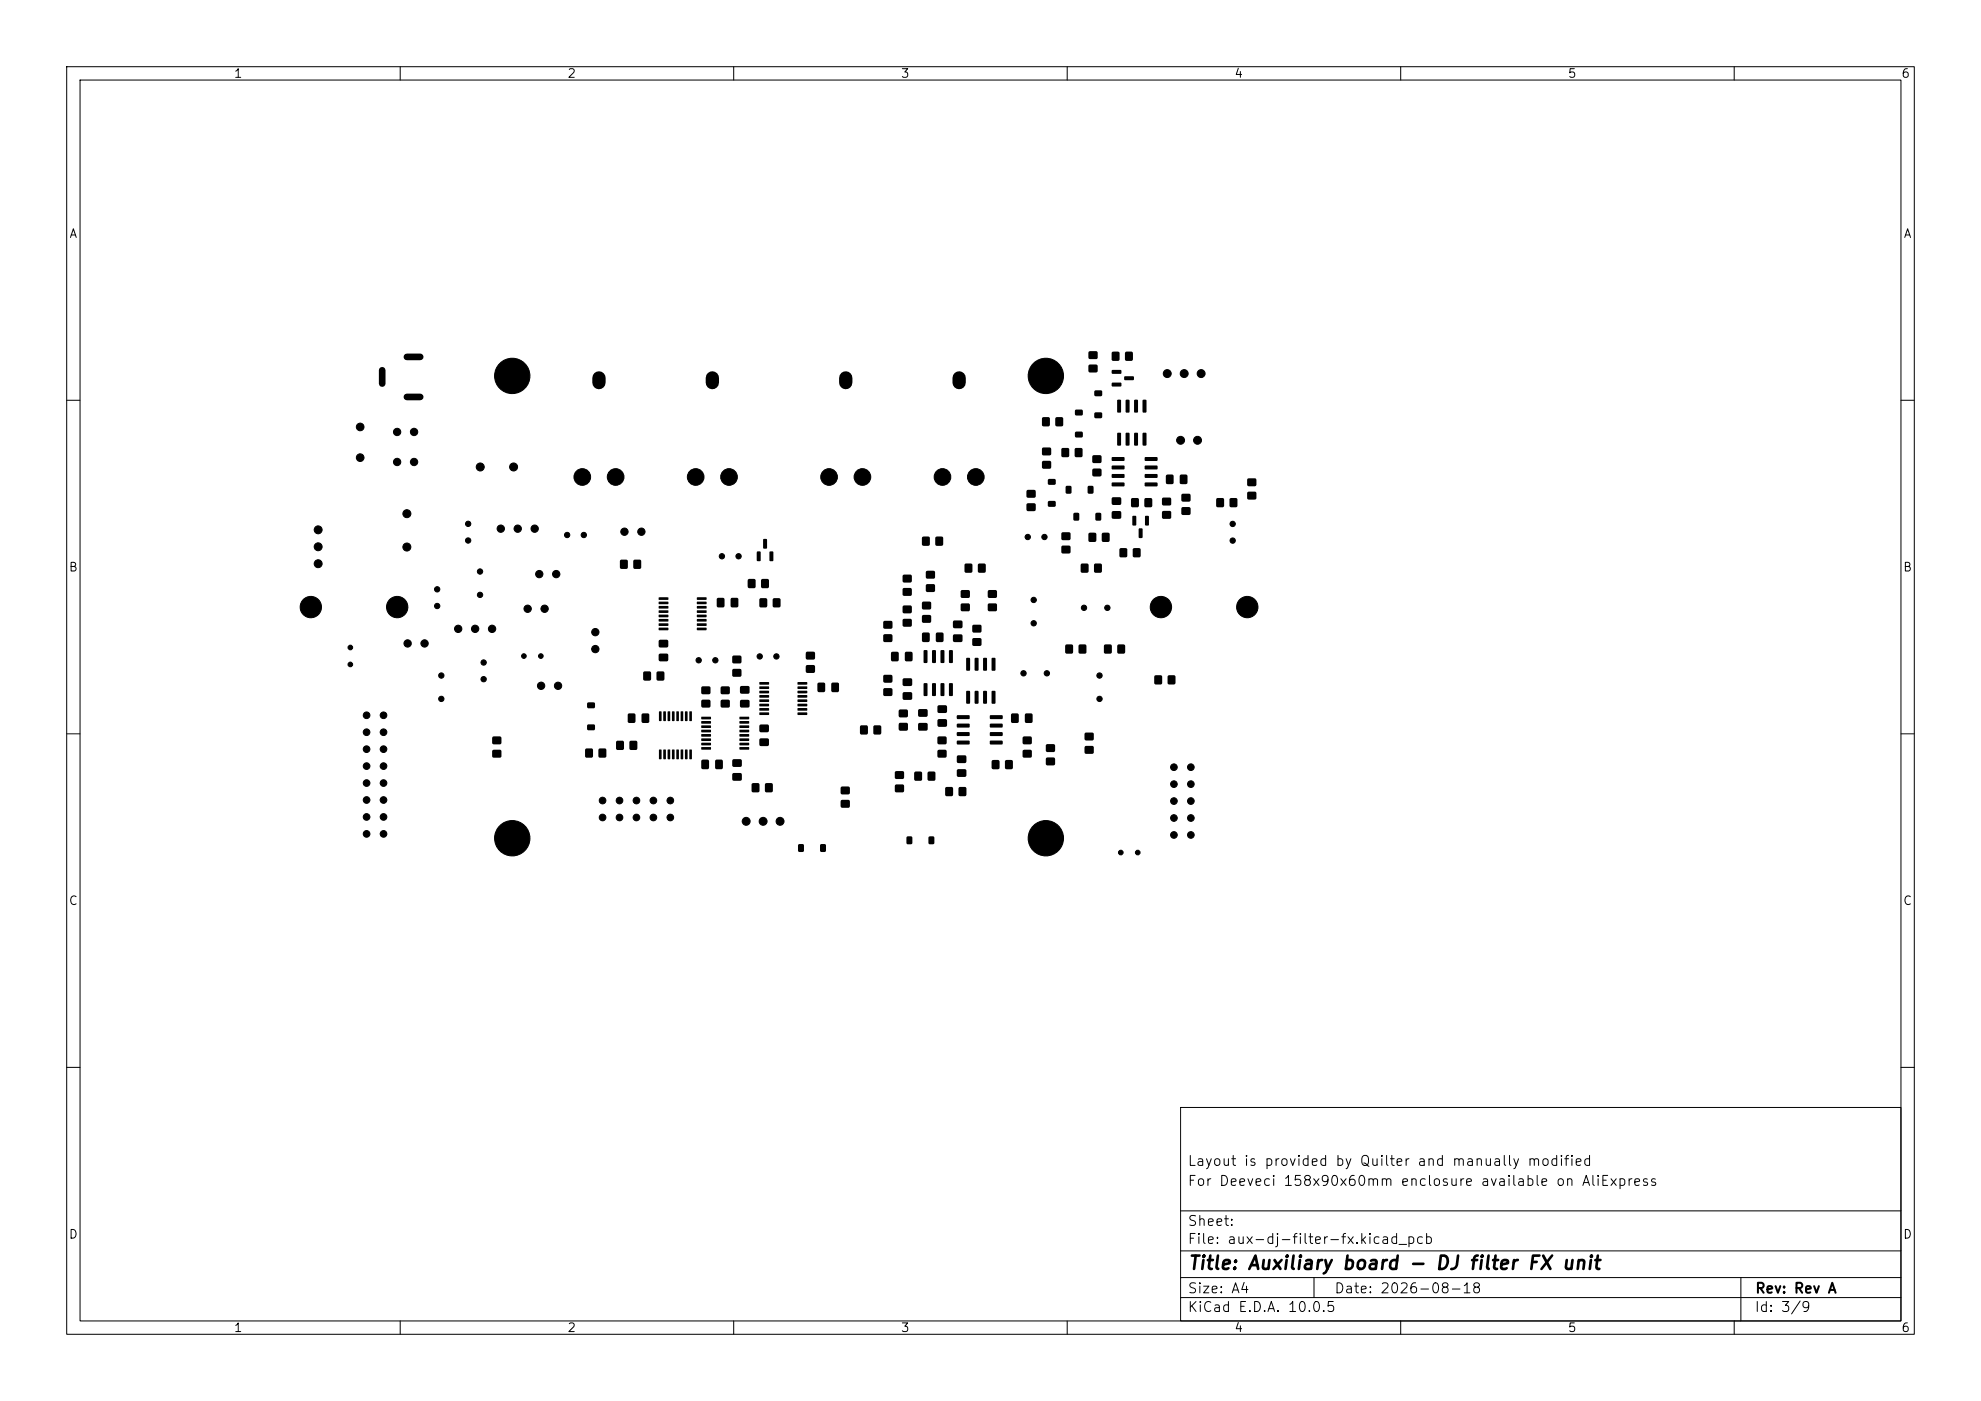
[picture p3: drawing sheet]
<svg xmlns="http://www.w3.org/2000/svg" width="297mm" height="210mm" viewBox="0 0 297 210" stroke-linecap="round" stroke-linejoin="round" font-family="sans-serif">
<defs><g id="words">
<text font-size="2" x="178" y="190.8">Title: Auxiliary board - DJ filter FX unit</text>
<g font-size="1.5">
<text x="178" y="178.1">For Deeveci 158x90x60mm enclosure available on AliExpress</text>
<text x="178" y="175.1">Layout is provided by Quilter and manually modified</text>
<text x="178" y="184.1">Sheet:</text>
<text x="178" y="186.8">File: aux-dj-filter-fx.kicad_pcb</text>
<text x="178" y="197">KiCad E.D.A. 10.0.5</text>
<text x="178" y="194.2">Size: A4</text>
<text x="200" y="194.2">Date: 2026-08-18</text>
<text x="263" y="197">Id: 3/9</text>
<text x="263" y="194.2">Rev: Rev A</text>
</g>
<g font-size="1.3">
<text x="35" y="12">1</text>
<text x="85" y="12">2</text>
<text x="135" y="12">3</text>
<text x="185" y="12">4</text>
<text x="235" y="12">5</text>
<text x="285" y="12">6</text>
<text x="10.3" y="36">A</text>
<text x="285.3" y="36">A</text>
<text x="10.2" y="86">B</text>
<text x="285.2" y="86">B</text>
<text x="10.2" y="136">C</text>
<text x="285.2" y="136">C</text>
<text x="10.2" y="186">D</text>
<text x="285.2" y="186">D</text>
<text x="35" y="200">1</text>
<text x="85" y="200">2</text>
<text x="135" y="200">3</text>
<text x="185" y="200">4</text>
<text x="235" y="200">5</text>
<text x="285" y="200">6</text>
</g>
</g></defs>
<g fill="none" stroke="#000" stroke-width=".15">
<path d="M10 10h277v190h-277zM12 12h273v186h-273zM60 10v2M110 10v2M160 10v2M210 10v2M260 10v2M10 60h2M285 60h2M10 110h2M285 110h2M10 160h2"/>
<path d="M177 166h108v32h-108zM285 160h2M60 198v2M110 198v2M160 198v2M177 194.5h108M177 191.5h108M177 187.5h108M177 181.5h108M197 191.5v3M210 198v2M260 198v2"/>
<path d="M261 191.5v6.5"/>
</g>
<g fill="#000">
<path d="M163.2 54.7h1.3v1.1h-1.3zM163.2 52.7h1.3v1.1h-1.3zM164.1 58.6h1.1v.7h-1.1zM166.7 52.8h1.1v1.2h-1.1zM166.7 55.5h1.3l.1 .5h-.1h-1.2l-.1-.1zM166.7 57.4h1.3l.1 .5h-.1h-1.2l-.1-.1zM167.5 60l.4-.1 .2 .1v1.7l-.1 .1h-.5zM168.6 56.4h1.3l.1 .5-.1 .1h-1.3l-.1-.2zM168.7 52.8h1.1v1.2h-1.1zM168.8 60l.4-.1 .1 .1 .1 1.7-.1 .1h-.5zM170.1 60l.4-.1 .1 .1v1.7l-.1 .1h-.5zM171.3 60l.4-.1 .2 .1v1.7l-.1 .1h-.5z"/>
<path d="M154 75.5h1.2v1.1h-1.2zM154 73.5h1.2v1.1h-1.2zM156.3 62.6h1v1.2h-1zM156.3 69.1h1.2v1.1h-1.2zM156.3 67.1h1.2v1.1h-1.2zM157.2 75.1h1v.8h-1zM157.2 71.8h1v.8h-1zM158.3 62.6h1v1.2h-1zM159.2 67.2h1v1.3h-1zM159.8 72.9h.8v1h-.8zM161 76.9h.7v1.1h-.7zM161.2 67.2h1v1.3h-1z"/>
<path d="M161.2 64.8h1.1v.7h-1.1zM161.2 61.5h1.1v.7h-1.1zM163.1 72.9h.8v1h-.8zM163.8 70.3h1.3v1.1h-1.3zM163.8 68.3h1.3v1.1h-1.3zM164.3 76.9h.7v1.1h-.7zM164.1 61.9h1.1v.7h-1.1zM166.7 68.5h1.8l.1 .5-.1 .1h-1.8v-.1zM166.7 69.8h1.8l.1 .5-.1 .1h-1.8v-.2zM166.7 71.1h1.8l.1 .5h-.1h-1.8v-.1zM166.7 72.4l1.8-.1 .1 .5-.1 .1h-1.8v-.1zM166.7 76.7h1.3v1h-1.3z"/>
<path d="M166.7 74.6h1.3v1h-1.3zM167.5 64.9h.4h.2v1.8l-.1 .1-.5-.1zM168.8 64.9h.4h.1l.1 1.8-.1 .1-.5-.1zM169.6 74.7h1.1v1.3h-1.1zM169.8 77.4l.4-.1 .1 .1 .1 1.2-.1 .2-.5-.1zM170.1 64.9h.4h.1v1.8l-.1 .1-.5-.1zM170.8 79.2h.4l.1 .1v1.2l-.1 .1h-.5zM171.6 74.7h1.1v1.3h-1.1zM171.7 72.4l1.8-.1v.5l-.1 .1h-1.7l-.1-.1zM171.7 71.1h1.8v.5h-.1h-1.7l-.1-.1zM171.7 69.8h1.8v.5l-.1 .1h-1.7l-.1-.2zM171.7 68.5h1.8v.5l-.1 .1h-1.7l-.1-.1z"/>
<path d="M171.3 64.9h.4h.2v1.8l-.1 .1-.5-.1zM171.7 77.4l.4-.1 .1 .1 .1 1.2-.1 .2-.5-.1zM174.3 76.7h1.2v1h-1.2zM174.3 74.7h1.2v1h-1.2zM174.9 71.2h1v1.3h-1zM176.9 71.2h1.1v1.3h-1.1zM177.2 76.1h1.2v1h-1.2zM177.2 74.1h1.2v1h-1.2zM182.4 74.7h1.1v1.3h-1.1zM184.4 74.7h1.1v1.3h-1.1zM187 73.8h1.3v1h-1.3zM187 71.8h1.3v1h-1.3z"/>
<path d="M93 84h1.1v1.2h-1.1zM95 84h1.1v1.2h-1.1zM98.8 96h1.3v1h-1.3zM98.8 98h1.3v1.1h-1.3zM98.8 89.6l1.4-.1v.4h-1.4zM98.8 90.2h1.4v.3l-1.4 .1zM98.8 90.9l1.4-.1v.4h-1.4zM98.8 91.5h1.4v.3l-1.4 .1zM98.8 92.2l1.4-.1v.4h-1.4zM98.8 92.8h1.4v.3l-1.4 .1zM98.8 93.5l1.4-.1v.4h-1.4zM98.8 94.1h1.4v.3l-1.4 .1z"/>
<path d="M104.5 94.1h1.4v.3l-1.4 .1zM104.5 93.5l1.4-.1v.4h-1.4zM104.5 92.8h1.4v.3l-1.4 .1zM104.5 92.2l1.4-.1v.4h-1.4zM104.5 91.5h1.4v.3l-1.4 .1zM104.5 90.9l1.4-.1v.4h-1.4zM104.5 90.2h1.4v.3l-1.4 .1zM104.5 89.6l1.4-.1v.4h-1.4zM107.5 89.7h1.1v1.3h-1.1zM109.8 98.3h1.3v1.1h-1.3zM109.6 89.7h1v1.3h-1zM112.2 86.8h1v1.3h-1z"/>
<path d="M113.5 82.7h.4h.1l.1 1.3-.1 .1-.5-.1zM113.9 89.7h1.1v1.3h-1.1zM114.2 86.8h1v1.3h-1zM114.4 80.8h.5l.1 .1v1.2l-.1 .1h-.5zM115.4 82.7h.4h.1l.1 1.3-.1 .1-.5-.1zM115.9 89.7h1.1v1.3h-1.1zM120.9 97.8h1.2v1h-1.2zM132.5 93.1h1.2v1.1h-1.2zM132.5 95.1h1.2v1.1h-1.2zM133.6 97.8h1.1v1.3h-1.1zM135.4 92.8h1.2v1.1h-1.2zM135.4 90.8h1.2v1.1h-1.2z"/>
<path d="M135.7 97.8h1.1v1.3h-1.1zM135.4 86.2h1.2v1.1h-1.2zM135.4 88.2h1.2v1.1h-1.2zM138.3 94.9h1v1.3h-1zM138.5 97.5l.4-.1 .1 .1 .1 1.7-.1 .2-.5-.1zM138.9 87.6h1.2v1.1h-1.2zM138.9 85.6h1.2v1.1h-1.2zM138.3 90.2h1.2v1.1h-1.2zM138.3 92.2h1.2v1.1h-1.2zM138.3 80.5h1v1.2h-1zM139.8 97.5l.4-.1 .1 .1v1.7l-.1 .2-.5-.1zM140.4 94.9h1v1.3h-1z"/>
<path d="M140.3 80.5h1v1.2h-1zM141 97.5l.4-.1 .2 .1v1.7l-.1 .2-.5-.1zM142.3 97.5l.4-.1 .2 .1v1.7l-.1 .2-.5-.1zM142.9 95.2h1.3v1h-1.3zM142.9 93.1h1.3v1h-1.3zM144.7 84.5h1v1.3h-1zM144.1 88.5h1.2v1.1h-1.2zM144.1 90.5h1.2v1.1h-1.2zM144.9 98.6h.4l.1 .1v1.7v.1h-.5zM145.8 95.7h1.3v1.1h-1.3zM145.8 93.7h1.3v1.1h-1.3zM146.2 98.6h.4l.1 .1v1.7l-.1 .1h-.5z"/>
<path d="M146.7 84.5h1v1.3h-1zM147.4 98.6h.4l.2 .1v1.7l-.1 .1h-.5zM148.7 98.6h.4l.1 .1 .1 1.7-.1 .1h-.5zM148.2 88.5h1.2v1.1h-1.2zM148.2 90.5h1.2v1.1h-1.2zM159.2 81.8h1.2v1.1h-1.2zM159.2 79.8h1.2v1.1h-1.2zM159.8 96.7h1v1.2h-1zM162.1 84.5h1v1.3h-1zM161.8 96.7h1v1.2h-1zM163.2 79.9h1.1v1.3h-1.1zM164.1 84.5h1v1.3h-1z"/>
<path d="M165.2 79.9h1.1v1.3h-1.1zM165.6 96.7h1v1.2h-1zM167.9 82.2h1v1.3h-1zM167.6 96.7h1v1.2h-1zM169.9 82.2h1v1.3h-1zM73.9 112.5h1.2v1h-1.2zM73.9 110.5h1.2v1h-1.2zM87.8 112.3h1v1.2h-1zM88.1 108.6h1v.8h-1zM88.1 105.3h1v.8h-1zM89.8 112.3h1v1.2h-1zM92.4 111.1h1.1v1.3h-1.1z"/>
<path d="M94.2 107h1v1.3h-1zM94.4 111.1h1.1v1.3h-1.1zM96.5 100.7h1v1.3h-1zM96.3 107h1v1.3h-1zM98.5 100.7h1v1.3h-1zM98.8 112.4h.4l-.1 1.4h-.3zM98.8 106.6l.4 .1-.1 1.4-.3-.1zM99.5 112.4h.3v1.4h-.4zM99.5 106.6l.3 .1v1.4l-.4-.1zM100.1 112.4h.4l-.1 1.4h-.3zM100.1 106.6l.4 .1-.1 1.4-.3-.1zM100.8 112.4h.3v1.4h-.4z"/>
<path d="M100.8 106.6l.3 .1v1.4l-.4-.1zM101.4 112.4h.4l-.1 1.4h-.3zM101.4 106.6l.4 .1-.1 1.4-.3-.1zM102.1 112.4h.3v1.4h-.4zM102.1 106.6l.3 .1v1.4l-.4-.1zM102.7 112.4h.4l-.1 1.4h-.3zM102.7 106.6l.4 .1-.1 1.4-.3-.1zM103.4 112.4h.3v1.4h-.4zM103.4 106.6l.3 .1v1.4l-.4-.1zM105.2 104.9h1.3v1.1h-1.3zM105.2 102.9h1.3v1.1h-1.3zM105.2 113.9h1v1.3h-1z"/>
<path d="M105.2 107.5l1.3-.1 .1 .4h-1.4zM105.2 108.1h1.3l.1 .3-1.4 .1zM105.2 108.8l1.3-.1 .1 .4h-1.4zM105.2 109.4h1.3l.1 .3-1.4 .1zM105.2 110.1l1.3-.1 .1 .4h-1.4zM105.2 110.7h1.3l.1 .3-1.4 .1zM105.2 111.4l1.3-.1 .1 .4h-1.4zM105.2 112h1.3l.1 .3-1.4 .1zM108.1 104.9h1.3v1.1h-1.3zM108.1 102.9h1.3v1.1h-1.3zM107.3 113.9h1v1.3h-1zM109.8 100.3h1.3v1.1h-1.3z"/>
<path d="M109.8 113.9h1.4v1h-1.4zM109.8 115.9h1.4v1.1h-1.4zM111 102.9h1.3v1h-1.3zM111 105h1.3v1h-1.3zM110.9 112h1.4v.3l-1.4 .1zM110.9 111.4l1.4-.1v.4h-1.4zM110.9 110.7h1.4v.3l-1.4 .1zM110.9 110.1l1.4-.1v.4h-1.4zM110.9 109.4h1.4v.3l-1.4 .1zM110.9 108.8l1.4-.1v.4h-1.4zM110.9 108.1h1.4v.3l-1.4 .1zM110.9 107.5l1.4-.1v.4h-1.4z"/>
<path d="M112.7 117.5h1.1v1.2h-1.1zM113.9 108.7h1.3v1h-1.3zM113.9 110.7h1.3v1.1h-1.3zM113.9 102.3l1.3-.1 .1 .4h-1.4zM113.9 102.9h1.3l.1 .3-1.4 .1zM113.9 103.6l1.3-.1 .1 .4h-1.4zM113.9 104.2h1.3l.1 .3-1.4 .1zM113.9 104.9l1.3-.1 .1 .4h-1.4zM113.9 105.5h1.3l.1 .3-1.4 .1zM113.9 106.2l1.3-.1 .1 .4h-1.4zM113.9 106.8h1.3l.1 .3-1.4 .1zM114.7 117.5h1.1v1.2h-1.1z"/>
<path d="M119.6 106.8h1.4v.3l-1.4 .1zM119.6 106.2l1.4-.1v.4h-1.4zM119.6 105.5h1.4v.3l-1.4 .1zM119.6 104.9l1.4-.1v.4h-1.4zM119.6 104.2h1.4v.3l-1.4 .1zM119.6 103.6l1.4-.1v.4h-1.4zM119.6 102.9h1.4v.3l-1.4 .1zM119.6 102.3l1.4-.1v.4h-1.4zM120.9 99.8h1.2v1h-1.2zM122.6 102.4h1v1.3h-1zM124.7 102.4h1v1.3h-1zM126.1 118h1.3v1h-1.3z"/>
<path d="M129 108.8h1.1v1.2h-1.1zM131 108.8h1.1v1.2h-1.1zM132.5 103.2h1.2v1.1h-1.2zM132.5 101.2h1.2v1.1h-1.2zM134.2 117.7h1.3v1h-1.3zM134.2 115.7h1.3v1h-1.3zM134.8 108.4h1.3v1.1h-1.3zM134.8 106.4h1.3v1.1h-1.3zM135.4 103.8h1.3v1h-1.3zM135.4 101.7h1.3v1.1h-1.3zM137.1 115.7h1.1v1.3h-1.1zM137.7 108.4h1.3v1.1h-1.3z"/>
<path d="M137.7 106.4h1.3v1h-1.3zM138.5 102.4h.4l.1 .1 .1 1.7-.1 .1-.5-.1zM139.1 115.7h1.1v1.3h-1.1zM139.8 102.4h.4l.1 .1v1.7l-.1 .1-.5-.1zM140.6 112.5h1.3v1h-1.3zM140.6 110.5h1.3v1h-1.3zM141 102.4h.4l.2 .1v1.7l-.1 .1-.5-.1zM141.8 118h1v1.3h-1zM140.6 105.8h1.3v1h-1.3zM140.6 107.9h1.3v1h-1.3zM142.3 102.4h.4l.2 .1v1.7l-.1 .1-.5-.1zM143.5 107.2h1.8l.1 .5-.2 .1h-1.7l-.1-.2z"/>
<path d="M143.5 108.5h1.8l.1 .5-.2 .1h-1.7l-.1-.2zM143.5 109.8l1.8-.1 .1 .5-.2 .1h-1.7l-.1-.1zM143.5 111h1.8l.1 .5-.2 .1h-1.7l-.1-.1zM143.5 115.4h1.3v1h-1.3zM143.5 113.3h1.3v1h-1.3zM143.8 118h1v1.3h-1zM144.9 103.6l.4-.1 .1 .1v1.7v.2l-.5-.1zM146.2 103.6l.4-.1 .1 .1v1.7l-.1 .2-.5-.1zM147.4 103.6l.4-.1 .2 .1v1.7l-.1 .2-.5-.1zM148.4 111h1.8l.1 .5-.1 .1h-1.7l-.1-.1zM148.4 109.8l1.8-.1 .1 .5-.1 .1h-1.7l-.1-.1zM148.4 108.5h1.8l.1 .5-.1 .1h-1.7l-.1-.2z"/>
<path d="M148.4 107.2h1.8l.1 .5-.1 .1h-1.7l-.1-.2zM148.7 114h1.1v1.2h-1.1zM148.7 103.6l.4-.1 .1 .1 .1 1.7-.1 .2-.5-.1zM150.7 114h1.1v1.2h-1.1zM151.6 107h1.1v1.3h-1.1zM153.4 112.5h1.2v1h-1.2zM153.4 110.5h1.2v1h-1.2zM153.7 107h1v1.3h-1zM156.9 113.6h1.2v1.1h-1.2zM156.9 111.6h1.2v1.1h-1.2zM162.7 111.9h1.2v1h-1.2zM162.7 109.9h1.2v1h-1.2z"/>
<path d="M173.1 101.3h1.1v1.2h-1.1zM175.1 101.3h1.1v1.2h-1.1zM119.7 126.6h.8v1.1h-.8zM123 126.6h.8v1.1h-.8zM126.1 120h1.3v1h-1.3zM136 125.4h.7v1.1h-.7zM139.3 125.4h.7v1.1h-.7z"/>
</g>
<g fill="#000" stroke="#000" stroke-width=".15">
<circle cx="76.8" cy="56.3" r="2.65"/>
<circle cx="156.8" cy="56.3" r="2.65"/>
<circle cx="175" cy="56" r=".59"/>
<circle cx="177.5" cy="56" r=".59"/>
<circle cx="180.1" cy="56" r=".59"/>
<circle cx="47.7" cy="79.4" r=".59"/>
<circle cx="54" cy="64" r=".57"/>
<circle cx="54" cy="68.6" r=".57"/>
<circle cx="59.5" cy="64.8" r=".55"/>
<circle cx="59.5" cy="69.2" r=".55"/>
<circle cx="61" cy="77" r=".6"/>
<circle cx="62.1" cy="64.8" r=".55"/>
<circle cx="62.1" cy="69.2" r=".55"/>
<circle cx="70.2" cy="78.5" r=".4"/>
<circle cx="72" cy="70" r=".6"/>
<circle cx="75.1" cy="79.2" r=".55"/>
<circle cx="77" cy="70" r=".6"/>
<circle cx="77.6" cy="79.2" r=".55"/>
<circle cx="80.2" cy="79.2" r=".55"/>
<circle cx="87.3" cy="71.5" r="1.25"/>
<circle cx="92.3" cy="71.5" r="1.25"/>
<circle cx="93.6" cy="79.7" r=".55"/>
<circle cx="96.2" cy="79.7" r=".55"/>
<circle cx="104.3" cy="71.5" r="1.25"/>
<circle cx="109.3" cy="71.5" r="1.25"/>
<circle cx="124.3" cy="71.5" r="1.25"/>
<circle cx="129.3" cy="71.5" r="1.25"/>
<circle cx="141.3" cy="71.5" r="1.25"/>
<circle cx="146.3" cy="71.5" r="1.25"/>
<circle cx="177" cy="66" r=".59"/>
<circle cx="179.5" cy="66" r=".59"/>
<circle cx="184.8" cy="78.5" r=".4"/>
<circle cx="46.6" cy="91" r="1.6"/>
<circle cx="47.7" cy="84.5" r=".59"/>
<circle cx="47.7" cy="82" r=".59"/>
<circle cx="52.5" cy="99.6" r=".35"/>
<circle cx="52.5" cy="97.1" r=".35"/>
<circle cx="59.6" cy="91" r="1.6"/>
<circle cx="61" cy="82" r=".6"/>
<circle cx="61.1" cy="96.5" r=".55"/>
<circle cx="63.7" cy="96.5" r=".55"/>
<circle cx="65.5" cy="88.3" r=".4"/>
<circle cx="65.5" cy="90.8" r=".4"/>
<circle cx="68.7" cy="94.3" r=".55"/>
<circle cx="70.2" cy="81" r=".4"/>
<circle cx="71.2" cy="94.3" r=".55"/>
<circle cx="72" cy="89.2" r=".4"/>
<circle cx="72" cy="85.7" r=".4"/>
<circle cx="72.5" cy="99.3" r=".4"/>
<circle cx="73.8" cy="94.3" r=".55"/>
<circle cx="78.5" cy="98.3" r=".35"/>
<circle cx="79.1" cy="91.3" r=".55"/>
<circle cx="80.9" cy="86.1" r=".55"/>
<circle cx="81.1" cy="98.3" r=".35"/>
<circle cx="81.6" cy="91.3" r=".55"/>
<circle cx="83.4" cy="86.1" r=".55"/>
<circle cx="85" cy="80.2" r=".4"/>
<circle cx="87.5" cy="80.2" r=".4"/>
<circle cx="89.3" cy="94.8" r=".55"/>
<circle cx="89.3" cy="97.3" r=".55"/>
<circle cx="104.7" cy="99" r=".4"/>
<circle cx="107.2" cy="99" r=".4"/>
<circle cx="108.2" cy="83.4" r=".4"/>
<circle cx="110.7" cy="83.4" r=".4"/>
<circle cx="113.9" cy="98.4" r=".4"/>
<circle cx="116.4" cy="98.4" r=".4"/>
<circle cx="154.1" cy="80.5" r=".4"/>
<circle cx="155" cy="93.4" r=".4"/>
<circle cx="155" cy="89.9" r=".4"/>
<circle cx="156.6" cy="80.5" r=".4"/>
<circle cx="162.5" cy="91.1" r=".4"/>
<circle cx="166" cy="91.1" r=".4"/>
<circle cx="174" cy="91" r="1.6"/>
<circle cx="184.8" cy="81" r=".4"/>
<circle cx="187" cy="91" r="1.6"/>
<circle cx="55" cy="112.3" r=".5"/>
<circle cx="55" cy="117.4" r=".5"/>
<circle cx="55" cy="119.9" r=".5"/>
<circle cx="55" cy="114.8" r=".5"/>
<circle cx="55" cy="107.2" r=".5"/>
<circle cx="55" cy="109.8" r=".5"/>
<circle cx="57.5" cy="112.3" r=".5"/>
<circle cx="57.5" cy="119.9" r=".5"/>
<circle cx="57.5" cy="109.8" r=".5"/>
<circle cx="57.5" cy="107.2" r=".5"/>
<circle cx="57.5" cy="117.4" r=".5"/>
<circle cx="57.5" cy="114.8" r=".5"/>
<circle cx="66.2" cy="104.8" r=".4"/>
<circle cx="66.2" cy="101.3" r=".4"/>
<circle cx="72.5" cy="101.8" r=".4"/>
<circle cx="81.1" cy="102.8" r=".55"/>
<circle cx="83.7" cy="102.8" r=".55"/>
<circle cx="90.3" cy="120" r=".5"/>
<circle cx="92.9" cy="120" r=".5"/>
<circle cx="95.4" cy="120" r=".5"/>
<circle cx="98" cy="120" r=".5"/>
<circle cx="100.5" cy="120" r=".5"/>
<circle cx="153.5" cy="100.9" r=".4"/>
<circle cx="157" cy="100.9" r=".4"/>
<circle cx="164.8" cy="104.8" r=".4"/>
<circle cx="164.8" cy="101.3" r=".4"/>
<circle cx="176" cy="117.5" r=".5"/>
<circle cx="176" cy="115" r=".5"/>
<circle cx="178.5" cy="115" r=".5"/>
<circle cx="178.5" cy="117.5" r=".5"/>
<circle cx="55" cy="122.5" r=".5"/>
<circle cx="55" cy="125" r=".5"/>
<circle cx="57.5" cy="125" r=".5"/>
<circle cx="57.5" cy="122.5" r=".5"/>
<circle cx="76.8" cy="125.6" r="2.65"/>
<circle cx="90.3" cy="122.5" r=".5"/>
<circle cx="92.9" cy="122.5" r=".5"/>
<circle cx="95.4" cy="122.5" r=".5"/>
<circle cx="98" cy="122.5" r=".5"/>
<circle cx="100.5" cy="122.5" r=".5"/>
<circle cx="111.9" cy="123.1" r=".59"/>
<circle cx="114.4" cy="123.1" r=".59"/>
<circle cx="117" cy="123.1" r=".59"/>
<circle cx="156.8" cy="125.6" r="2.65"/>
<circle cx="168" cy="127.8" r=".35"/>
<circle cx="170.6" cy="127.8" r=".35"/>
<circle cx="176" cy="120.1" r=".5"/>
<circle cx="176" cy="122.6" r=".5"/>
<circle cx="176" cy="125.2" r=".5"/>
<circle cx="178.5" cy="125.2" r=".5"/>
<circle cx="178.5" cy="120.1" r=".5"/>
<circle cx="178.5" cy="122.6" r=".5"/>
</g>
<path d="M89.8 56.7v.7M106.8 56.7v.7M126.8 56.7v.7M143.8 56.7v.7" fill="none" stroke="#000" stroke-width="2"/>
<path d="M57.3 55.5v2M61 59.5h2M61 53.5h2" fill="none" stroke="#000" stroke-width="1"/>
<use href="#words"/>
</svg>
